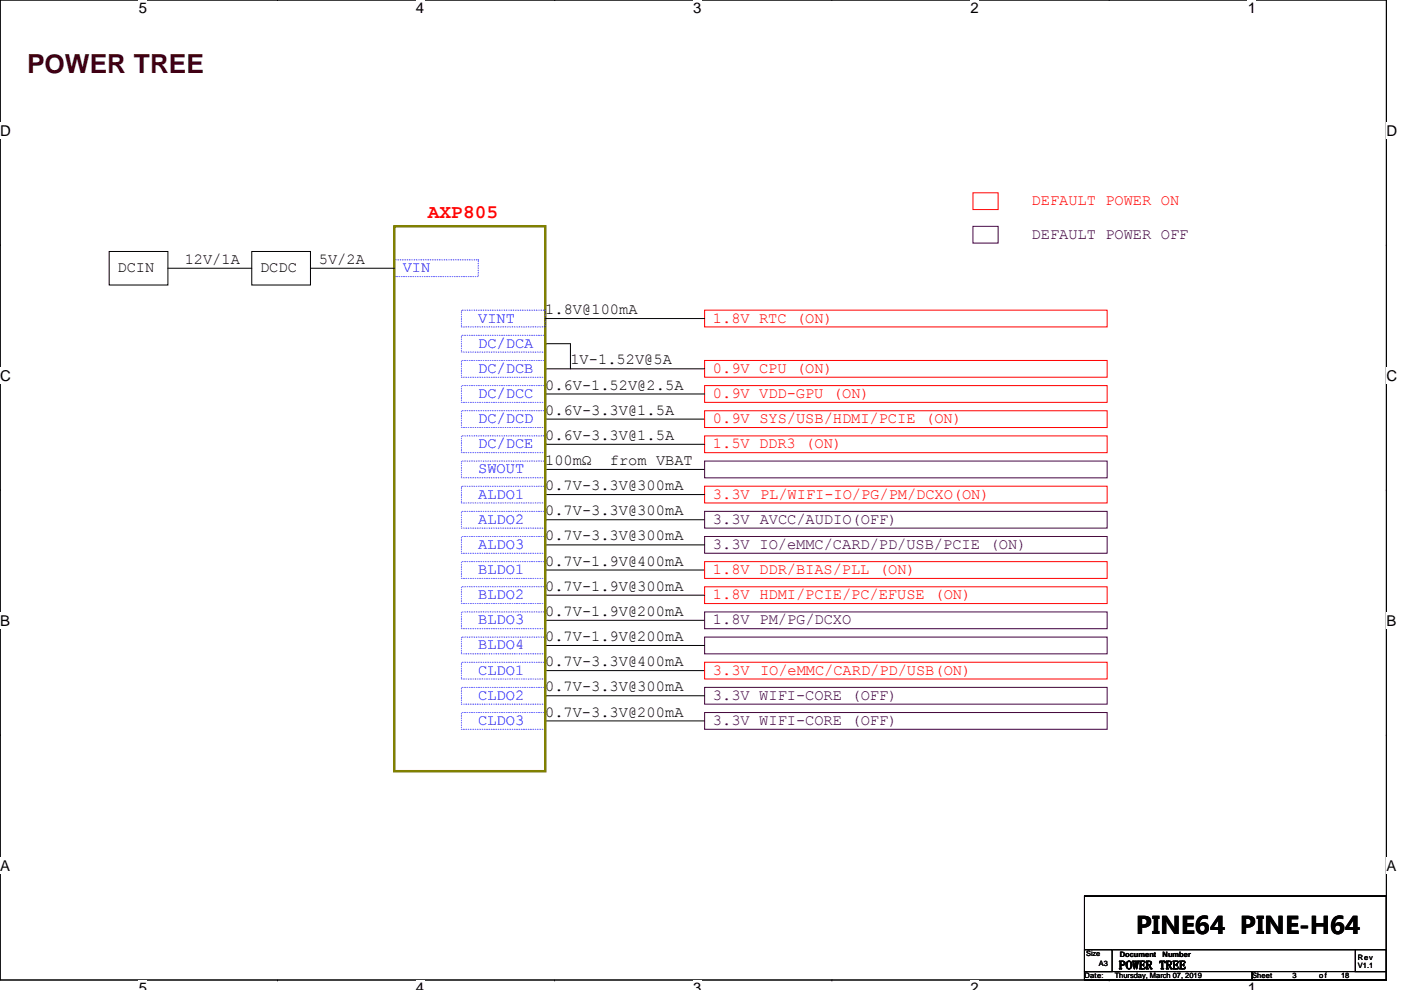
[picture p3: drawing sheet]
<svg xmlns="http://www.w3.org/2000/svg" width="297mm" height="210mm" viewBox="0 0 297 210" stroke-linecap="round" stroke-linejoin="round" font-family="sans-serif">
<defs><g id="words">
<text font-size="5.6" fill="#400000" x="5.7" y="15.5">POWER TREE</text>
<text font-size="5.1" x="240.8" y="198.2">PINE64 PINE-H64</text>
<text font-size="4.1" fill="#f00" x="90.7" y="46.1">AXP805</text>
<g font-size="3.3" fill="#f00">
<text x="218.7" y="43.5">DEFAULT POWER ON</text>
<text x="151.2" y="68.4">1.8V RTC (ON)</text>
<text x="151.2" y="79.1">0.9V CPU (ON)</text>
<text x="151.2" y="89.7">0.9V SYS/USB/HDMI/PCIE (ON)</text>
<text x="151.2" y="84.4">0.9V VDD-GPU (ON)</text>
<text x="151.2" y="95.1">1.5V DDR3 (ON)</text>
<text x="151.2" y="105.7">3.3V PL/WIFI-IO/PG/PM/DCXO(ON)</text>
<text x="151.2" y="121.8">1.8V DDR/BIAS/PLL (ON)</text>
<text x="151.2" y="127.1">1.8V HDMI/PCIE/PC/EFUSE (ON)</text>
<text x="151.2" y="143.1">3.3V IO/eMMC/CARD/PD/USB(ON)</text>
</g>
<g font-size="3.3" fill="#400040">
<text x="218.7" y="50.6">DEFAULT POWER OFF</text>
<text x="151.2" y="111.1">3.3V AVCC/AUDIO(OFF)</text>
<text x="151.2" y="116.4">3.3V IO/eMMC/CARD/PD/USB/PCIE (ON)</text>
<text x="151.2" y="132.4">1.8V PM/PG/DCXO</text>
<text x="151.2" y="148.4">3.3V WIFI-CORE (OFF)</text>
<text x="151.2" y="153.8">3.3V WIFI-CORE (OFF)</text>
</g>
<g font-size="3.3">
<text x="24.9" y="57.7">DCIN</text>
<text x="39.2" y="56">12V/1A</text>
<text x="55.2" y="57.7">DCDC</text>
<text x="67.6" y="56">5V/2A</text>
<text x="115.6" y="66.6">1.8V@100mA</text>
<text x="120.9" y="77.3">1V-1.52V@5A</text>
<text x="115.6" y="82.6">0.6V-1.52V@2.5A</text>
<text x="115.6" y="88">0.6V-3.3V@1.5A</text>
<text x="115.6" y="93.3">0.6V-3.3V@1.5A</text>
<text x="115.6" y="98.6">100mΩ</text>
<text x="129.3" y="98.6">from VBAT</text>
<text x="115.6" y="104">0.7V-3.3V@300mA</text>
<text x="115.6" y="109.3">0.7V-3.3V@300mA</text>
<text x="115.6" y="114.6">0.7V-3.3V@300mA</text>
<text x="115.6" y="120">0.7V-1.9V@400mA</text>
<text x="115.6" y="125.3">0.7V-1.9V@300mA</text>
<text x="115.6" y="130.6">0.7V-1.9V@200mA</text>
<text x="115.6" y="136">0.7V-1.9V@200mA</text>
<text x="115.6" y="141.3">0.7V-3.3V@400mA</text>
<text x="115.6" y="146.6">0.7V-3.3V@300mA</text>
<text x="115.6" y="152">0.7V-3.3V@200mA</text>
</g>
<g font-size="3.3" fill="#00f">
<text x="85.4" y="57.7">VIN</text>
<text x="101.4" y="68.4">VINT</text>
<text x="101.4" y="73.7">DC/DCA</text>
<text x="101.4" y="79.1">DC/DCB</text>
<text x="101.4" y="89.7">DC/DCD</text>
<text x="101.4" y="84.4">DC/DCC</text>
<text x="101.4" y="95.1">DC/DCE</text>
<text x="101.4" y="100.4">SWOUT</text>
<text x="101.4" y="105.7">ALDO1</text>
<text x="101.4" y="111.1">ALDO2</text>
<text x="101.4" y="116.4">ALDO3</text>
<text x="101.4" y="121.8">BLDO1</text>
<text x="101.4" y="127.1">BLDO2</text>
<text x="101.4" y="137.8">BLDO4</text>
<text x="101.4" y="132.4">BLDO3</text>
<text x="101.4" y="143.1">CLDO1</text>
<text x="101.4" y="148.4">CLDO2</text>
<text x="101.4" y="153.8">CLDO3</text>
</g>
<g font-size="3.2">
<text x="29.4" y="2.8">5</text>
<text x="88.2" y="2.8">4</text>
<text x="147" y="2.8">3</text>
<text x="205.8" y="2.8">2</text>
<text x="264.5" y="2.8">1</text>
<text x="0" y="28.8">D</text>
<text x="293.9" y="28.8">D</text>
<text x="0" y="80.8">C</text>
<text x="293.9" y="80.8">C</text>
<text x="0" y="132.7">B</text>
<text x="293.9" y="132.7">B</text>
<text x="0" y="184.7">A</text>
<text x="293.9" y="184.7">A</text>
<text x="29.4" y="210.7">5</text>
<text x="88.2" y="210.7">4</text>
<text x="147" y="210.7">3</text>
<text x="205.8" y="210.7">2</text>
<text x="264.5" y="210.7">1</text>
</g>
<text font-size="2.5" x="237.2" y="205.5">POWER TREE</text>
<g font-size="1.6">
<text x="230.3" y="202.7">Size</text>
<text x="237.4" y="202.9">Document</text>
<text x="246.5" y="202.9">Number</text>
<text x="287.9" y="203.6">Rev</text>
<text x="229.9" y="207.5">Date:</text>
<text x="233" y="204.8">A3</text>
<text x="236.3" y="207.5">Thursday, March 07, 2019</text>
<text x="265.5" y="207.5">Sheet</text>
<text x="274" y="207.5">3</text>
<text x="279.7" y="207.5">of</text>
<text x="284.3" y="207.5">18</text>
<text x="287.9" y="205.4">V1.1</text>
</g>
</g></defs>
<path d="M0 0h293.9v207.9h-293.9z" fill="none" stroke="#000" stroke-width=".21"/>
<g fill="#fff">
<path d="M29.4 0h1.8v3.5h-1.8z"/>
<path d="M29.4 207.9h1.8v2h-1.8z"/>
</g>
<path d="M58.8 0h.1M58.8 207.9h.1" fill="none" stroke="#000" stroke-width=".21"/>
<g fill="#fff">
<path d="M88.2 0h1.8v3.5h-1.8z"/>
<path d="M88.2 207.9h1.8v2h-1.8z"/>
</g>
<path d="M117.6 0h.1M117.6 207.9h.1" fill="none" stroke="#000" stroke-width=".21"/>
<g fill="#fff">
<path d="M147 0h1.7v3.5h-1.7z"/>
<path d="M147 207.9h1.7v2h-1.7z"/>
</g>
<path d="M176.4 0h.1M176.4 207.9h.1" fill="none" stroke="#000" stroke-width=".21"/>
<g fill="#fff">
<path d="M205.8 0h1.7v3.5h-1.7z"/>
<path d="M205.8 207.9h1.7v2h-1.7z"/>
</g>
<path d="M235.2 0h.1M235.2 207.9h.1" fill="none" stroke="#000" stroke-width=".21"/>
<g fill="#fff">
<path d="M264.5 0h1.8v3.5h-1.8z"/>
<path d="M264.5 207.9h1.8v2h-1.8z"/>
<path d="M0 26h2.3v3.5h-2.3z"/>
<path d="M293.9 26h2.3v3.5h-2.3z"/>
<path d="M0 77.9h2.3v3.5h-2.3z"/>
<path d="M293.9 77.9h2.3v3.5h-2.3z"/>
</g>
<path d="M0 52h.1M293.9 52h.1" fill="none" stroke="#000" stroke-width=".21"/>
<g fill="#fff">
<path d="M0 129.9h2.1v3.5h-2.1z"/>
<path d="M293.9 129.9h2.1v3.5h-2.1z"/>
</g>
<path d="M0 103.9h.1M293.9 103.9h.1" fill="none" stroke="#000" stroke-width=".21"/>
<g fill="#fff">
<path d="M0 181.9h2.2v3.5h-2.2z"/>
<path d="M293.9 181.9h2.2v3.5h-2.2z"/>
</g>
<g fill="none" stroke="#000" stroke-width=".21">
<path d="M23.2 53.3h12.4v7.2h-12.4zM35.6 56.9h17.8M53.4 53.3h12.4v7.2h-12.4zM65.8 56.9h17.8M115.6 72.9h5.3v5.3M115.6 78.2h33.8M115.6 67.6h33.8M115.6 83.6h33.8M115.6 88.9h33.8M115.6 94.2h33.8M115.6 99.6h33.8M115.6 104.9h33.8"/>
<path d="M115.6 110.2h33.8M115.6 115.6h33.8M115.6 126.2h33.8M115.6 131.6h33.8M115.6 136.9h33.8M115.6 120.9h33.8M0 155.9h.1M115.6 147.6h33.8M115.6 142.2h33.8M115.6 152.9h33.8M293.9 155.9h.1M229.9 190.1h64v17.8h-64z"/>
<path d="M229.9 206.1h35.6v1.8h-35.6zM229.9 201.4h5.9v4.7h-5.9zM236 201.4h51.4M265.5 206.1h28.4v1.8h-28.4zM287.4 201.4h6.5v4.7h-6.5z"/>
</g>
<path d="M206.3 48h5.3v3.6h-5.3zM149.4 97.8h85.3v3.5h-85.3zM149.4 108.5h85.3v3.5h-85.3zM149.4 113.8h85.3v3.5h-85.3zM149.4 129.8h85.3v3.5h-85.3zM149.4 135.1h85.3v3.6h-85.3zM149.4 145.8h85.3v3.6h-85.3zM149.4 151.1h85.3v3.6h-85.3z" fill="none" stroke="#400040" stroke-width=".21"/>
<path d="M206.3 40.9h5.3v3.5h-5.3zM149.4 76.5h85.3v3.5h-85.3zM149.4 65.8h85.3v3.5h-85.3zM149.4 81.8h85.3v3.5h-85.3zM149.4 87.1h85.3v3.6h-85.3zM149.4 92.5h85.3v3.5h-85.3zM149.4 103.1h85.3v3.6h-85.3zM149.4 119.1h85.3v3.6h-85.3zM149.4 124.5h85.3v3.5h-85.3zM149.4 140.5h85.3v3.5h-85.3z" fill="none" stroke="#f00" stroke-width=".21"/>
<g fill="none" stroke="#00f" stroke-width=".21" stroke-dasharray="0 .3">
<path d="M83.6 55.1h17.8v3.6h-17.8zM97.8 71.1h17.8v3.6h-17.8zM97.8 76.5h17.8v3.5h-17.8zM97.8 65.8h17.8v3.5h-17.8zM97.8 81.8h17.8v3.5h-17.8zM97.8 87.1h17.8v3.6h-17.8zM97.8 92.5h17.8v3.5h-17.8zM97.8 97.8h17.8v3.5h-17.8zM97.8 103.1h17.8v3.6h-17.8zM97.8 108.5h17.8v3.5h-17.8zM97.8 113.8h17.8v3.5h-17.8zM97.8 119.1h17.8v3.6h-17.8z"/>
<path d="M97.8 124.5h17.8v3.5h-17.8zM97.8 129.8h17.8v3.6h-17.8zM97.8 135.1h17.8v3.6h-17.8zM97.8 140.5h17.8v3.5h-17.8zM97.8 145.8h17.8v3.6h-17.8zM97.8 151.1h17.8v3.6h-17.8z"/>
</g>
<path d="M83.6 48h32v115.6h-32z" fill="none" stroke="#808000" stroke-width=".53"/>
<use href="#words"/>
</svg>
